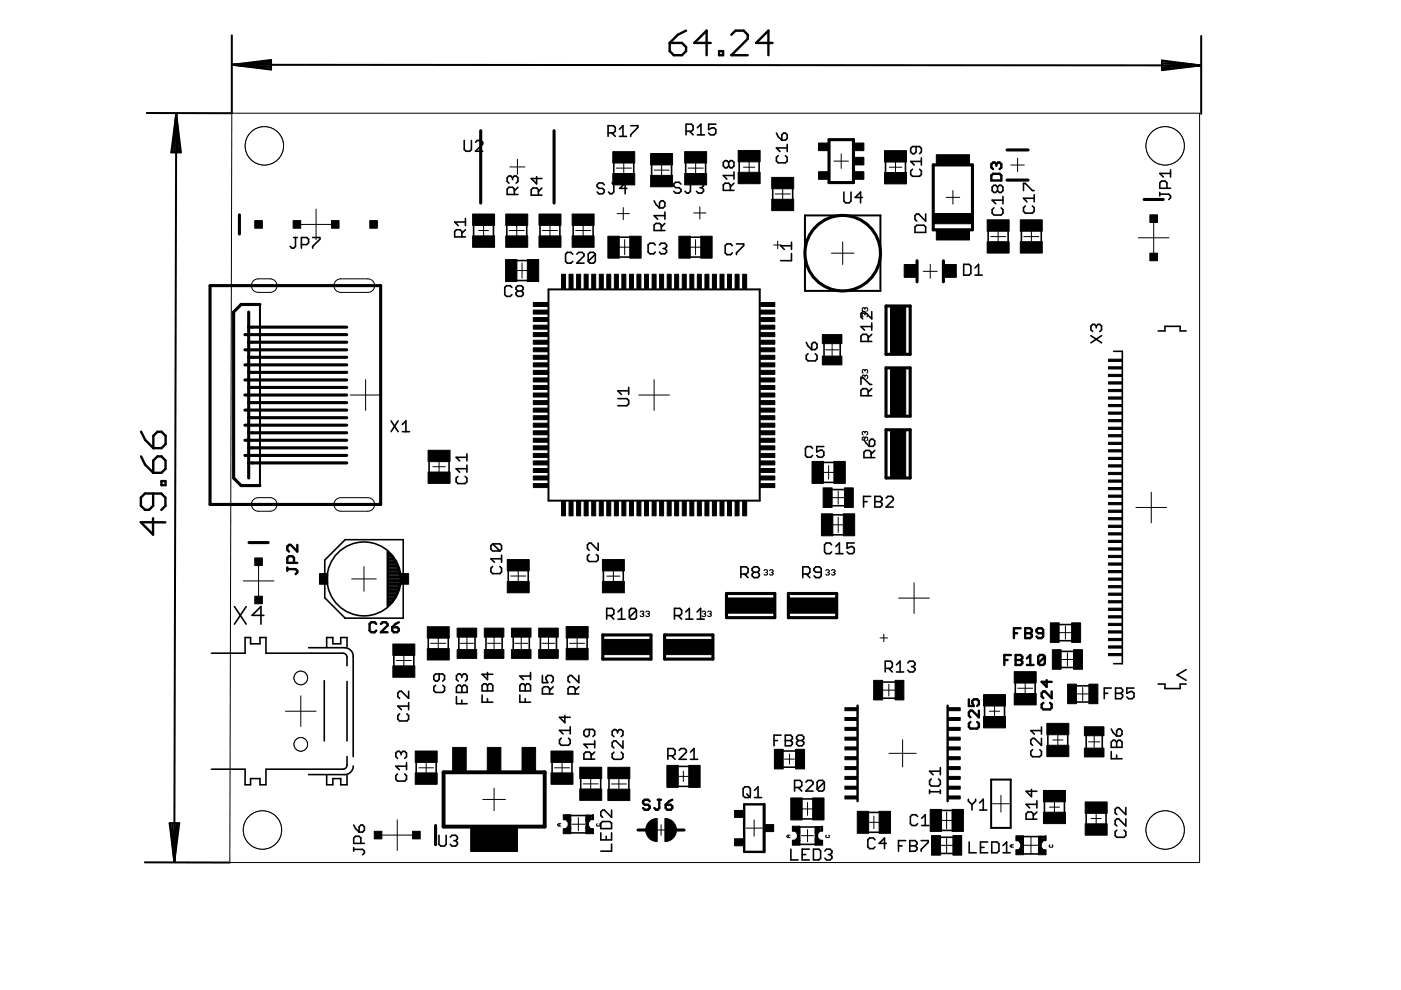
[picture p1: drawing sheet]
<svg xmlns="http://www.w3.org/2000/svg" width="297mm" height="210mm" viewBox="0 0 297 210" stroke-linecap="round" stroke-linejoin="round" font-family="sans-serif">
<g fill="none" stroke="#000" stroke-width=".66">
<path d="M101.9 27.7v15.4M117.5 27.7v15.4M175.8 29.6h5.2v9.1h-5.2zM197.9 35h8.3v13.7h-8.3zM213.5 31.8h4.5M213.5 38.2h4.5M50.8 45.6v4M194.4 55.3v4.5M200 55.3v4.5M242.6 42.3h4M44.5 60.6h36.2v46.4h-36.2zM51.9 77.4h21.6"/>
<path d="M51.9 74.2h21.6M51.9 71h21.6M52.7 66.2v35.1M52.7 79h20.8M52.7 75.8h20.8M52.7 72.6h20.8M52.7 69.4h20.8M55.1 64.6h-4l-1.6 1.6v35.1l1.6 1.7h4M187.9 64.9h5.1v10.2h-5.1zM187.9 78h5.1v10.2h-5.1zM51.9 96.6h21.6M51.9 93.3h21.6"/>
<path d="M51.9 90.1h21.6M51.9 87h21.6M51.9 83.8h21.6M51.9 80.6h21.6M52.7 98.1h20.8M52.7 95h20.8M52.7 91.8h20.8M52.7 88.6h20.8M52.7 85.4h20.8M52.7 82.1h20.8M187.9 91.1h5.1v10.2h-5.1zM52.8 115h4.1"/>
<path d="M127.8 134.6h10.2v5.1h-10.2zM140.9 134.6h10.3v5.1h-10.3zM154 125.8h10.3v5.2h-10.3zM167.2 125.8h10.2v5.2h-10.2zM92.4 175v4.1M135.3 176h1.6M143.4 176h1.6M162 170.5v10.1"/>
<circle cx="178.7" cy="53.7" r="8"/>
</g>
<g fill="none" stroke="#000" stroke-width=".42">
<path d="M49.1 7.5v16.5h-18M49.4 13.7l205.1 .2M49.4 13.7l8.1-1v2.1zM49.4 13.7l8.1 .5M49.4 13.7l8.1 .9M57.5 13.3l-8.1 .4M57.5 12.9l-8.1 .8M246.4 12.8l8.1 1.1-8.1 1zM246.4 13.4l8.1 .5M246.4 13l8.1 .9M254.5 13.9l-8.1 .4M254.5 13.9l-8.1 .8"/>
<path d="M254.7 7.6v16.5M37.4 24.2l-.4 158.4M37.4 24.2l1 8.1h-2.1zM37.4 24.2l-.5 8.1M37.4 24.2l.4 8.1M37.4 24.2l-.9 8.1M37.4 24.2l.8 8.1M170.7 45.7h16v16h-16zM55.1 64.6v38.4M116.3 61.4h44.8v44.8h-44.8zM36 174.5h2l-1 8.1zM36.1 174.5l.9 8.1"/>
<path d="M36.6 174.5l.4 8.1M37.4 174.5l-.4 8.1M37.8 174.5l-.8 8.1M210.1 165.3h4.2v10.2h-4.2zM30.7 182.8l18 .1"/>
</g>
<g fill="#000" stroke="#000" stroke-width=".21">
<path d="M129.9 32.2h4.7v2.4h-4.7zM129.9 36.8h4.7v2.4h-4.7zM137.9 32.6h4.7v2.4h-4.7zM137.9 37.2h4.7v2.4h-4.7zM145.2 32.2h4.6v2.4h-4.6zM145.2 36.8h4.6v2.4h-4.6zM156.5 36.5h4.7v2.4h-4.7zM156.5 31.9h4.7v2.4h-4.7zM163.6 37.6h4.7v2.4h-4.7zM173.5 30.3h2.1v1.6h-2.1zM173.5 36.4h2.1v1.6h-2.1zM181.1 36.4h2.1v1.6h-2.1z"/>
<path d="M181.1 33.4h2.1v1.6h-2.1zM181.1 30.3h2.1v1.6h-2.1zM187.5 31.9h4.7v2.5h-4.7zM187.5 36.6h4.7v2.4h-4.7zM198.5 32.8h7v2.1h-7zM54 46.8h1.6v1.6h-1.6zM62.1 46.8h1.7v1.6h-1.7zM70.3 46.8h1.6v1.6h-1.6zM78.4 46.8h1.6v1.6h-1.6zM100.2 45.4h4.7v2.4h-4.7zM100.2 50h4.7v2.4h-4.7zM107.2 55h2.4v4.7h-2.4z"/>
<path d="M107.2 45.4h4.7v2.4h-4.7zM107.2 50h4.7v2.4h-4.7zM111.8 55h2.4v4.7h-2.4zM114.3 45.4h4.6v2.4h-4.6zM114.3 50h4.6v2.4h-4.6zM119.1 58.1h.8v3.3h-.8zM120.6 58.1h.9v3.3h-.9zM121.3 45.4h4.7v2.4h-4.7zM121.3 50h4.7v2.4h-4.7zM122.3 58.1h.8v3.3h-.8zM123.8 58.1h.9v3.3h-.9zM125.5 58.1h.8v3.3h-.8z"/>
<path d="M127.1 58.1h.8v3.3h-.8zM128.7 58.1h.8v3.3h-.8zM128.9 50.1h2.4v4.6h-2.4zM130.3 58.1h.8v3.3h-.8zM131.8 58.1h.9v3.3h-.9zM133.5 58.1h.8v3.3h-.8zM133.5 50.1h2.4v4.6h-2.4zM135 58.1h.9v3.3h-.9zM136.7 58.1h.8v3.3h-.8zM138.3 58.1h.8v3.3h-.8zM139.8 58.1h.9v3.3h-.9zM141.5 58.1h.8v3.3h-.8z"/>
<path d="M143 58.1h.9v3.3h-.9zM143.9 50.1h2.4v4.6h-2.4zM144.7 58.1h.8v3.3h-.8zM146.3 58.1h.8v3.3h-.8zM147.8 58.1h.9v3.3h-.9zM148.6 50.1h2.4v4.6h-2.4zM149.5 58.1h.8v3.3h-.8zM151 58.1h.9v3.3h-.9zM152.7 58.1h.8v3.3h-.8zM154.2 58.1h.9v3.3h-.9zM155.9 58.1h.8v3.3h-.8zM157.5 58.1h.8v3.3h-.8z"/>
<path d="M163.6 42.2h4.7v2.5h-4.7zM191.7 56.1h2.4v2.7h-2.4zM198.1 45.3h7.9v2.1h-7.9zM198.5 48.8h7v2.1h-7zM200.3 56.1h2.5v2.7h-2.5zM209.3 51.2h4.7v2.5h-4.7zM209.3 46.6h4.7v2.4h-4.7zM216.3 51.2h4.7v2.5h-4.7zM216.3 46.6h4.7v2.4h-4.7zM243.8 45.6h1.6v1.6h-1.6zM243.8 53.7h1.6v1.6h-1.6zM113.1 64.1h3.2v.9h-3.2z"/>
<path d="M113.1 65.7h3.2v.9h-3.2zM113.1 67.3h3.2v.9h-3.2zM113.1 68.9h3.2v.9h-3.2zM113.1 70.5h3.2v.9h-3.2zM113.1 72.1h3.2v.9h-3.2zM113.1 73.7h3.2v.9h-3.2zM113.1 75.3h3.2v.9h-3.2zM113.1 76.9h3.2v.9h-3.2zM113.1 78.5h3.2v.9h-3.2zM161.1 78.5h3.2v.9h-3.2zM161.1 76.9h3.2v.9h-3.2zM161.1 75.3h3.2v.9h-3.2z"/>
<path d="M161.1 73.7h3.2v.9h-3.2zM161.1 72.1h3.2v.9h-3.2zM161.1 70.5h3.2v.9h-3.2zM161.1 68.9h3.2v.9h-3.2zM161.1 67.3h3.2v.9h-3.2zM161.1 65.7h3.2v.9h-3.2zM161.1 64.1h3.2v.9h-3.2zM174.3 71h4.2v1.9h-4.2zM174.3 75.5h4.2v1.9h-4.2zM188.8 78.2h3.2v9.9h-3.2zM188.8 65h3.2v10h-3.2zM235 79.4h2.8v.4h-2.8z"/>
<path d="M235 77.8h2.8v.4h-2.8zM235 76.2h2.8v.4h-2.8zM90.8 95.5h4.6v2.4h-4.6zM113.1 80.1h3.2v.9h-3.2zM113.1 81.7h3.2v.9h-3.2zM113.1 83.3h3.2v.9h-3.2zM113.1 84.9h3.2v.9h-3.2zM113.1 86.5h3.2v.9h-3.2zM113.1 88.1h3.2v.9h-3.2zM113.1 89.7h3.2v.9h-3.2zM113.1 91.3h3.2v.9h-3.2zM113.1 92.9h3.2v.9h-3.2z"/>
<path d="M113.1 94.5h3.2v.9h-3.2zM113.1 96.1h3.2v.9h-3.2zM113.1 97.7h3.2v.9h-3.2zM113.1 99.3h3.2v.9h-3.2zM161.1 99.3h3.2v.9h-3.2zM161.1 97.7h3.2v.9h-3.2zM161.1 96.1h3.2v.9h-3.2zM161.1 94.5h3.2v.9h-3.2zM161.1 92.9h3.2v.9h-3.2zM161.1 91.3h3.2v.9h-3.2zM161.1 89.7h3.2v.9h-3.2zM161.1 88.1h3.2v.9h-3.2z"/>
<path d="M161.1 86.5h3.2v.9h-3.2zM161.1 84.9h3.2v.9h-3.2zM161.1 83.3h3.2v.9h-3.2zM161.1 81.7h3.2v.9h-3.2zM161.1 80.1h3.2v.9h-3.2zM172.2 97.8h2.4v4.7h-2.4zM176.8 97.8h2.4v4.7h-2.4zM188.8 91.3h3.2v9.9h-3.2zM235 98.6h2.8v.4h-2.8zM235 97h2.8v.4h-2.8zM235 95.4h2.8v.4h-2.8zM235 93.8h2.8v.4h-2.8z"/>
<path d="M235 92.2h2.8v.4h-2.8zM235 90.6h2.8v.4h-2.8zM235 89h2.8v.4h-2.8zM235 87.4h2.8v.4h-2.8zM235 85.8h2.8v.4h-2.8zM235 84.2h2.8v.4h-2.8zM235 82.6h2.8v.4h-2.8zM235 81h2.8v.4h-2.8zM54 118.3h1.6v1.6h-1.6zM90.8 100.1h4.6v2.4h-4.6zM107.5 118.6h4.7v2.5h-4.7zM113.1 100.9h3.2v.9h-3.2z"/>
<path d="M113.1 102.5h3.2v.9h-3.2zM119.1 106.2h.8v3.2h-.8zM120.6 106.2h.9v3.2h-.9zM122.3 106.2h.8v3.2h-.8zM123.8 106.2h.9v3.2h-.9zM125.5 106.2h.8v3.2h-.8zM127.1 106.2h.8v3.2h-.8zM127.7 118.6h4.7v2.5h-4.7zM128.7 106.2h.8v3.2h-.8zM130.3 106.2h.8v3.2h-.8zM131.8 106.2h.9v3.2h-.9zM133.5 106.2h.8v3.2h-.8z"/>
<path d="M135 106.2h.9v3.2h-.9zM136.7 106.2h.8v3.2h-.8zM138.3 106.2h.8v3.2h-.8zM139.8 106.2h.9v3.2h-.9zM141.5 106.2h.8v3.2h-.8zM143 106.2h.9v3.2h-.9zM144.7 106.2h.8v3.2h-.8zM146.3 106.2h.8v3.2h-.8zM147.8 106.2h.9v3.2h-.9zM149.5 106.2h.8v3.2h-.8zM151 106.2h.9v3.2h-.9zM152.7 106.2h.8v3.2h-.8z"/>
<path d="M154.2 106.2h.9v3.2h-.9zM155.9 106.2h.8v3.2h-.8zM157.5 106.2h.8v3.2h-.8zM161.1 102.5h3.2v.9h-3.2zM161.1 100.9h3.2v.9h-3.2zM174.2 108.9h2.4v4.7h-2.4zM174.5 103.4h1.9v4.2h-1.9zM178.8 108.9h2.4v4.7h-2.4zM179 103.4h1.9v4.2h-1.9zM235 119.4h2.8v.4h-2.8zM235 117.8h2.8v.4h-2.8zM235 116.2h2.8v.4h-2.8z"/>
<path d="M235 114.6h2.8v.4h-2.8zM235 113h2.8v.4h-2.8zM235 111.4h2.8v.4h-2.8zM235 109.7h2.8v.5h-2.8zM235 108.2h2.8v.4h-2.8zM235 106.6h2.8v.4h-2.8zM235 105h2.8v.4h-2.8zM235 103.4h2.8v.4h-2.8zM235 101.8h2.8v.4h-2.8zM235 100.2h2.8v.4h-2.8zM54 126.4h1.6v1.6h-1.6zM67.7 121.6h1.8v2.3h-1.8z"/>
<path d="M83.3 136.5h4.6v2.5h-4.6zM84.9 121.6h1.7v2.3h-1.7zM90.6 132.9h4.6v2.4h-4.6zM90.6 137.5h4.6v2.4h-4.6zM96.9 133.2h4.2v1.9h-4.2zM96.9 137.7h4.2v1.9h-4.2zM102.7 133.2h4.1v1.9h-4.1zM102.7 137.7h4.1v1.9h-4.1zM107.5 123.3h4.7v2.4h-4.7zM108.4 133.2h4.2v1.9h-4.2zM108.4 137.7h4.2v1.9h-4.2zM114.2 133.2h4.2v1.9h-4.2z"/>
<path d="M114.2 137.7h4.2v1.9h-4.2zM120 137.5h4.7v2.4h-4.7zM120 132.8h4.7v2.5h-4.7zM127.7 123.3h4.7v2.4h-4.7zM128 135.6h9.9v3.2h-9.9zM141.1 135.6h9.9v3.2h-9.9zM154.2 126.8h9.9v3.2h-9.9zM167.3 126.8h9.9v3.2h-9.9zM222.7 132.1h1.9v4.1h-1.9zM223.1 137.8h1.9v4.1h-1.9zM227.2 132.1h1.9v4.1h-1.9zM227.6 137.8h1.9v4.1h-1.9z"/>
<path d="M235 138.6h2.8v.4h-2.8zM235 136.9h2.8v.5h-2.8zM235 135.4h2.8v.4h-2.8zM235 133.8h2.8v.4h-2.8zM235 132.2h2.8v.4h-2.8zM235 130.6h2.8v.4h-2.8zM235 128.9h2.8v.5h-2.8zM235 127.4h2.8v.4h-2.8zM235 125.8h2.8v.4h-2.8zM235 124.2h2.8v.4h-2.8zM235 122.6h2.8v.4h-2.8zM235 121h2.8v.4h-2.8z"/>
<path d="M83.3 141.2h4.6v2.4h-4.6zM88 159.2h4.7v2.4h-4.7zM96 158.5h2.8v4.9h-2.8zM103.3 158.5h2.9v4.9h-2.9zM110.7 158.5h2.9v4.9h-2.9zM116.8 159.2h4.7v2.4h-4.7zM164.2 158.9h1.9v4.1h-1.9zM168.7 158.9h1.9v4.1h-1.9zM179.1 150.1h2.7v.6h-2.7zM179.1 152.1h2.7v.7h-2.7zM179.1 154.2h2.7v.7h-2.7zM179.1 156.3h2.7v.6h-2.7z"/>
<path d="M179.1 158.4h2.7v.6h-2.7zM185.2 144.3h1.9v4.1h-1.9zM189.8 144.3h1.8v4.1h-1.8zM200.9 158.4h2.7v.6h-2.7zM200.9 156.3h2.7v.6h-2.7zM200.9 154.2h2.7v.7h-2.7zM200.9 152.1h2.7v.7h-2.7zM200.9 150.1h2.7v.6h-2.7zM208.5 147.3h4.7v2.4h-4.7zM208.5 151.9h4.7v2.4h-4.7zM215 142.4h4.7v2.4h-4.7zM215 147h4.7v2.5h-4.7z"/>
<path d="M222 153.4h4.6v2.4h-4.6zM222 158h4.6v2.4h-4.6zM226.4 145.1h1.8v4.1h-1.8zM229.9 154.1h4.2v1.9h-4.2zM229.9 158.6h4.2v1.9h-4.2zM230.9 145.1h1.9v4.1h-1.9zM79.4 176.3h1.6v1.6h-1.6zM87.5 176.3h1.6v1.6h-1.6zM88 163.9h4.7v2.4h-4.7zM99.8 175.6h9.9v4.9h-9.9zM116.8 163.9h4.7v2.4h-4.7zM119.4 175.7h1.6v1.1h-1.6z"/>
<path d="M119.4 172.7h1.6v1.1h-1.6zM120.2 175.3h.8v.5h-.8zM120.2 173.7h.8v.5h-.8zM120.5 174.1h.5v1.3h-.5zM122.9 167.3h4.7v2.4h-4.7zM122.9 162.7h4.7v2.4h-4.7zM124.2 175.7h1.6v1.1h-1.6zM124.2 173.7h.8v.5h-.8zM124.2 175.3h.8v.5h-.8zM124.2 172.8h.9v1h-.9zM124.2 174.1h.6v1.3h-.6zM125.6 172.7h.2v1.1h-.2z"/>
<path d="M128.9 167.3h4.6v2.4h-4.6zM128.9 162.7h4.6v2.4h-4.6zM141.4 162.3h2.4v4.6h-2.4zM146 162.3h2.4v4.6h-2.4zM155.7 177.8h1.9v1.5h-1.9zM155.7 171.8h1.9v1.5h-1.9zM162.2 174.8h1.8v1.5h-1.8zM167.7 169.2h2.4v4.6h-2.4zM168 178.1h1.6v1.1h-1.6zM168 175.2h1.6v1h-1.6zM168.8 177.8h.8v.4h-.8zM168.8 176.1h.8v.5h-.8z"/>
<path d="M169.1 176.6h.5v1.2h-.5zM172.3 169.2h2.4v4.6h-2.4zM172.8 178.1h1.6v1.1h-1.6zM172.8 176.1h.8v.5h-.8zM172.8 177.8h.8v.4h-.8zM172.8 175.3h.9v.9h-.9zM172.8 176.6h.6v1.2h-.6zM174.2 175.2h.2v1h-.2zM179.1 160.4h2.7v.7h-2.7zM179.1 162.5h2.7v.7h-2.7zM179.1 164.6h2.7v.6h-2.7zM179.1 166.7h2.7v.6h-2.7z"/>
<path d="M179.1 168.8h2.7v.6h-2.7zM181.8 172h2.4v4.7h-2.4zM186.4 172h2.4v4.7h-2.4zM197.2 171.6h2.4v4.7h-2.4zM197.5 177.2h1.9v4.1h-1.9zM200.9 168.8h2.7v.6h-2.7zM200.9 166.7h2.7v.6h-2.7zM200.9 164.6h2.7v.6h-2.7zM200.9 162.5h2.7v.7h-2.7zM200.9 160.4h2.7v.7h-2.7zM201.8 171.6h2.5v4.7h-2.5zM202 177.2h1.9v4.1h-1.9z"/>
<path d="M215.4 177.2h1.6v1.1h-1.6zM216.2 179.8h.8v.5h-.8zM216.2 178.2h.8v.4h-.8zM216.4 178.6h.6v1.3h-.6zM220.2 178.2h.8v.4h-.8zM220.2 179.8h.8v.5h-.8zM220.2 177.3h.8v1h-.8zM220.2 178.6h.5v1.3h-.5zM221.2 172.2h4.7v2.4h-4.7zM221.2 167.6h4.7v2.4h-4.7zM221.5 177.2h.3v1.1h-.3zM230.1 170h4.6v2.4h-4.6z"/>
<path d="M230.1 174.7h4.6v2.4h-4.6zM215.4 180.2h1.6v1h-1.6zM220.2 180.2h1.6v1h-1.6z"/>
</g>
<g fill="none" stroke="#000" stroke-width=".34">
<path d="M98.4 29.8v1.9l.4 .4h.8l.3-.4v-1.9M100.8 30.2l.4-.4h.8l.3 .4v.3l-1.5 1.6h1.5M108.7 37.7l-.4-.4h-.4l-.4 .4v.8l.4 .3M108.7 37.7l.4-.4h.3l.4 .4v.8l-.4 .3M108.7 37.7v.4M109.8 39.7l-.7 .8M113.8 37.5v1.5l-1.2-1.2h2.3M114.9 39.9l-.7 .7M128.1 39.2l-.4-.4h-.7l-.4 .4v.4l.4 .3h.7l.4 .4v.4l-.4 .4h-.7l-.4-.4M128.9 28.2h1.2l.4-.4v-.8l-.4-.4h-1.2v2.3M129.7 28.2l.8 .7M129.8 38.8h.7"/>
<path d="M130.1 34.5v2.4M130.1 38.8v1.9l-.3 .4h-.4l-.4-.4M131.3 27.4l.8-.8v2.3M131.3 28.9h1.5M132.9 39.9h-1.5l1.1-1.1v2.3M133.7 26.6h1.5v.4l-1.5 1.6v.3M134.4 34.4v2.5M138.2 34.9v2.4M142.4 34.8v2.5M144.4 39l-.4-.3h-.8l-.3 .3v.4l.3 .4h.8l.4 .4v.4l-.4 .3h-.8l-.3-.3M145.4 34.5v2.4M145.5 27.8h1.1l.4-.3v-.8l-.4-.4h-1.1v2.3"/>
<path d="M146 38.7h.8M146.2 27.8l.8 .8M146.4 38.7v1.9l-.4 .3h-.4l-.4-.3M147.7 39l.3-.3h.8l.4 .3v.4l-.4 .4M147.8 27.1l.8-.8v2.3M147.8 28.6h1.6M148.4 39.8h.4M148.8 39.8l.4 .4v.4l-.4 .3h-.8l-.3-.3M149.6 34.4v2.5M151.8 26.3h-1.6v1.2l.8-.4h.4l.4 .4v.7l-.4 .4h-.8l-.4-.4M154.5 34.4l-.4-.3h-.4l-.3 .3v.8l.3 .4h.4l.4-.4M154.5 34.4l.4-.3h.3l.4 .3v.8l-.4 .4h-.3l-.4-.4"/>
<path d="M154.5 34.4v.8M155.6 38.8l-.7 .8M155.6 37.2h-2.2l.7 .8M155.6 36.4v1.6M156.7 34.2v2.5M161 34.2v2.4M163.8 40v2.3M164.6 28.2l.4 .8 .8 .7M165 33l-.4 .4v.7l.4 .4h1.5l.4-.4v-.7l-.4-.4M165.8 28.6l.3-.4h.4l.4 .4v.8l-.4 .3h-.7zM166.9 30.6v1.5M166.9 31.4h-2.3l.8 .7"/>
<path d="M168.1 39.9v2.4M187.7 34.3v2.4M192 34.2v2.5M193.5 35.9l-.4 .4v.7l.4 .4h1.5l.3-.4v-.7l-.3-.4M194.2 31.1v1.1l-.4 .4h-.3l-.4-.4v-.7l.4-.4h1.5l.3 .4v.7l-.3 .4M195.3 33.5v1.5M195.3 34.2h-2.2l.7 .8M211.5 39.7l-.4-.4h-.4l-.3 .4v.7l.3 .4h.4l.4-.4M211.5 39.7l.4-.4h.4l.3 .4v.7l-.3 .4h-.4l-.4-.4M211.5 39.7v.7M247.4 39.9v-1.1l-.4-.4h-.7l-.4 .4v1.1h2.3M248.2 36v1.5"/>
<path d="M248.2 36.8h-2.3l.8 .7M62.3 50.4h.7M62.7 50.4v1.8l-.4 .4h-.4l-.4-.4M63.9 51.9h1.1l.4-.4v-.8l-.4-.3h-1.1v2.2M66.3 50.4h1.5v.3l-1.5 1.5v.4M97.9 50.2v-1.1l-.4-.4h-.7l-.4 .4v1.1h2.3M98.7 48.7l-.8 .8M98.7 47.1h-2.3l.8 .7M98.7 46.3v1.5M100.4 47.8v2.3M104.6 47.7v2.4M107.4 47.8v2.3"/>
<path d="M109.1 41.2v-1.1l-.4-.4h-.8l-.4 .4v1.1h2.3M109.5 55.2h2.4M109.5 59.5h2.4M111.7 47.7v2.4M114.2 41.4v-1.2l-.4-.3h-.8l-.4 .3v1.2h2.3M114.5 47.8v2.3M118.7 47.7v2.4M121.4 53.9l-.3-.4h-.8l-.4 .4v1.5l.4 .4h.8l.3-.4M121.5 47.8v2.3M122.3 53.9l.4-.4h.7l.4 .4v.4l-1.5 1.5h1.5M125.8 47.7v2.4M126.2 53.9l-.4-.4h-.7l-.4 .4v1.5"/>
<path d="M126.2 53.9v1.5l-.4 .4h-.7l-.4-.4M126.2 53.9l-1.5 1.5M131.2 54.5h2.4M131.2 50.3h2.4M138.7 42.6l.4 .7 .7 .8M138.9 51.9l-.3-.3h-.8l-.4 .3v1.5l.4 .4h.8l.3-.4M139.8 51.9l.4-.3h.7l.4 .3v.4l-.4 .4M140.2 48.9v-1.2l-.4-.3h-.7l-.4 .3v1.2h2.3M140.2 42.6h.4l.4 .3v.8l-.4 .4h-.8v-1.2zM140.6 52.7h.3M140.9 52.7l.4 .4v.3l-.4 .4h-.7l-.4-.4M141 47.4l-.8 .7"/>
<path d="M141 45.7h-2.3l.7 .8M141 45v1.5M146.3 54.5h2.4M146.3 50.3h2.3M154.9 40.4v-1.2l-.4-.4h-.8l-.3 .4v1.2h2.2M155.3 52.1l-.4-.4h-.8l-.3 .4v1.5l.3 .4h.8l.4-.4M156.1 51.7h1.6v.4l-1.6 1.5v.4M167.8 53.7v1.6h-2.3M167.8 51.4v1.5M167.8 52.1h-2.3l.8 .8M178.9 40.7v1.9l.4 .4h.7l.4-.4v-1.9M182.8 41.9h-1.5l1.2-1.2v2.3"/>
<path d="M194.4 47.8h1.5l.4 .3v1.2h-2.3v-1.2zM196.3 45.4v1.5l-1.5-1.5h-.4l-.4 .3v.8l.4 .4M204.3 56h1.2l.3 .4v1.6l-.3 .3h-1.2zM206.7 58.3h1.5M206.7 56.8l.8-.8v2.3M209.5 48.9v2.5M210.7 44.1l-.3 .3v.8l.3 .4h1.6l.3-.4v-.8l-.3-.3M212.6 41.7v1.5M212.6 42.4h-2.2l.7 .8M213.7 48.9v2.4M216.6 48.9v2.5M217 40.4v-1.5h.4l1.5 1.5h.4"/>
<path d="M217.4 43.7l-.4 .3v.8l.4 .4h1.5l.4-.4v-.8l-.4-.3M219.3 41.3v1.5M219.3 42h-2.3l.7 .8M220.8 48.9v2.4M245.9 41.2h1.9l.4 .4v.3l-.4 .4M245.9 40.8v.8M108.5 60.9l-.3-.3h-.8l-.4 .3v1.6l.4 .3h.8l.3-.3M109.8 61.7l-.4-.4v-.4l.4-.3h.8l.3 .3v.4l-.3 .4M109.8 61.7l-.4 .4v.4l.4 .3h.8l.3-.3v-.4l-.3-.4M109.8 61.7h.8M170.9 72.6l.4 .8 .8 .7M171.3 75l-.4 .4v.7l.4 .4h1.5l.4-.4v-.7l-.4-.4"/>
<path d="M172.5 72.6h.3l.4 .4v.7l-.4 .4h-.7v-1.1zM174.7 72.5v3.3M178.1 72.5v3.3M184.1 72.4v-1.1l-.4-.4h-.8l-.4 .4v1.1h2.3M184.8 66.1v1.5l-1.5-1.5h-.4l-.4 .4v.7l.4 .4M184.8 70.9l-.7 .7M184.8 69.2h-2.3l.8 .8M184.8 68.5v1.5M231.3 71.2l2.3 1.5M232.4 69.2l-.3-.4h-.4l-.4 .4v.7l.4 .4M232.4 69.2l.4-.4h.4l.4 .4v.7l-.4 .4M232.4 69.2v.3"/>
<path d="M233.6 71.2l-2.3 1.5M236.1 74.5h1.9v66.2h-1.9M245.6 70.2h1.4v-1h3.2v1h1.3M82.9 89.2l1.5 2.3M84.4 89.2l-1.5 2.3M85.3 90l.8-.8v2.3M85.3 91.5h1.5M91 97.8v2.4M95.2 97.7v2.5M99 96.2v1.5M99 98.6v1.5M99 97h-2.3l.8 .7"/>
<path d="M99 99.4h-2.3l.8 .7M131 84.5h1.9l.4 .4v.7l-.4 .4h-1.9M133.3 82.1v1.5M133.3 82.9h-2.3l.8 .7M172.3 95.1l-.4-.4h-.8l-.3 .4v1.5l.3 .3h.8l.4-.3M174.5 98h2.4M174.7 94.7h-1.5v1.1l.7-.4h.4l.4 .4v.8l-.4 .3h-.8l-.3-.3M182.5 81.5v-1.5h.4l1.5 1.5h.4M183.2 93.1l.4 .8 .7 .7M184.1 83.9v-1.1l-.4-.4h-.8l-.4 .4v1.1h2.3M184.3 93.5l.4-.4h.4l.4 .4v.8l-.4 .3h-.8zM184.7 97v-1.1l-.4-.4h-.7l-.4 .4v1.1h2.3"/>
<path d="M184.8 82.4l-.7 .8M185.5 95.5l-.8 .8M68.9 118.7l4.3-4.3h12.3v16.7h-12.3l-4.3-4.4zM82.1 116.8v11.9M82.3 117l1.1 1.4 1 2 .6 2.5-.6 2.3-.8 1.9-1.3 1.4zM82.3 119.8h1.8M82.3 119.5h1.7M82.3 119.3h1.5M82.3 119h1.4M82.3 118.7h1.2M82.3 118.4h1.1M82.3 118.1h.8"/>
<path d="M82.3 117.8h.6M82.3 117.5h.4M82.3 117.2h.2M97.1 101l-.4 .4v.8l.4 .3h1.5l.4-.3v-.8l-.4-.4M104.5 115.3l-.4 .4v.7l.4 .4h1.5M104.5 115.3h1.5l.3 .4v.7l-.3 .4M104.5 115.3l1.5 1.5M106.3 117.7v1.5M106.3 118.5h-2.2l.7 .7M124.9 117.6l-.4 .3v.8l.4 .4h1.5l.4-.4v-.8l-.4-.3M126.8 115.1v1.6l-1.5-1.6h-.4l-.4 .4v.8l.4 .4M174.5 102.3h2.4"/>
<path d="M176.1 107.2h3.2M176.1 103.8h3.2M176.3 115.5l-.3-.4h-.8l-.4 .4v1.5l.4 .4h.8l.3-.4M176.5 113.4h2.4M176.5 109.2h2.4M177.2 117.4h1.5M177.2 115.9l.8-.8v2.3M181.1 115.1h-1.5v1.2l.8-.4h.3l.4 .4v.7l-.4 .4h-.7l-.4-.4M183.1 106.4h.8M184.6 105.2h-1.5v2.3M185.5 105.2h1.1l.4 .4v.4l-.4 .4 .4 .3v.4l-.4 .4h-1.1zM185.5 106.4h1.1"/>
<path d="M187.9 105.6l.4-.4h.7l.4 .4v.4l-1.5 1.5h1.5M44.8 138.5h7.2v-3.3h1.1v1.3h2v-1.3h1.3v3.3h16.3l.5 .1 .3 .5 .1 2.1M49.7 128.6l2.5 3.7M52.2 128.6l-2.5 3.7M55.9 130.5h-2.5l1.9-1.9v3.7M65.4 137.3h7.7a1.84 1.84 0 0 1 1.8 1.9v21.2M69.3 137.2v-2h1.3v1.3h1.6v-1.3h1.4v2M82.3 128.4h.1M82.3 128.1h.4M82.3 127.8h.7M82.3 127.5h.9M82.3 127.2h1.2"/>
<path d="M82.3 126.9h1.4M82.3 126.6h1.5M82.3 126.3h1.6M82.3 126h1.7M82.3 125.7h1.8M82.3 125.4h2M82.3 125.1h2.1M82.3 124.8h2.2M82.3 124.5h2.3M82.3 124.2h2.3M82.3 124h2.4M82.3 123.7h2.5"/>
<path d="M82.3 123.4h2.6M82.3 123.1h2.7M82.3 122.8h2.7M82.3 122.5h2.6M82.3 122.2h2.5M82.3 121.9h2.5M82.3 121.6h2.4M82.3 121.3h2.3M82.3 121h2.2M82.3 120.7h2.2M82.3 120.4h2.1M82.3 120.1h2"/>
<path d="M83.5 138.9v2.4M87.7 138.8v2.5M90.8 135.3v2.3M95 135.2v2.4M97.3 134.7v3.3M100.7 134.7v3.3M103 134.7v3.3M104.5 120.1l-.4 .4v.7l.4 .4h1.5l.3-.4v-.7l-.3-.4M106.5 134.7v3.3M107.8 121v2.4M108.8 134.7v3.3M112 120.9v2.5"/>
<path d="M112.2 134.7v3.3M114.6 134.7v3.3M118 134.7v3.3M120.2 135.2v2.4M124.5 135.2v2.3M127.9 121v2.4M128.6 130.5h1.2l.4-.4v-.7l-.4-.4h-1.2v2.3M129.4 130.5l.8 .8M131 129.8l.8-.8v2.3M131 131.3h1.5M132.1 120.9v2.5M134.9 129.4l-.3-.4h-.8l-.4 .4v1.5"/>
<path d="M134.9 129.4v1.5l-.3 .4h-.8l-.4-.4M134.9 129.4l-1.5 1.5M143 130.5h1.1l.4-.4v-.7l-.4-.4h-1.1v2.3M143.8 130.5l.7 .8M145.4 131.3h1.5M145.4 129.8l.8-.8v2.3M147.8 131.3h1.5M147.8 129.8l.7-.8v2.3M157.1 121.7h1.1l.4-.4v-.7l-.4-.4h-1.1v2.3M157.8 121.7l.8 .8M159.9 121.3l-.4-.4v-.3l.4-.4h.7l.4 .4v.3l-.4 .4M159.9 121.3l-.4 .4v.4l.4 .4h.7l.4-.4v-.4l-.4-.4"/>
<path d="M159.9 121.3h.7M170.2 121.7h1.1l.4-.4v-.7l-.4-.4h-1.1v2.3M171 121.7l.7 .8M174.1 121.3h-1.1l-.4-.4v-.3l.4-.4h.7l.4 .4v1.5l-.4 .4h-.7l-.4-.4M224.3 132.4h3.2M224.3 135.8h3.2M224.7 138.1h3.2M68.7 144.3v12.8M73.6 144.5v12.6M84.7 151.3l-.4 .4v.8l.4 .4h1.6l.3-.4v-.8l-.3-.4M85 159.7l-.3-.4h-.4l-.4 .4v.7l.4 .4M85 159.7l.4-.4h.4l.4 .4v.7l-.4 .4"/>
<path d="M85 159.7v.3M86.6 146.6v1.5l-1.5-1.5h-.4l-.4 .3v.8l.4 .4M86.6 148.9v1.6M86.6 149.7h-2.3l.8 .8M92.4 145.3l-.4 .4v.7l.4 .4h1.5l.4-.4v-.7l-.4-.4M93.1 142.9v1.1l-.4 .4h-.3l-.4-.4v-.7l.4-.4h1.5l.4 .4v.7l-.4 .4M96.8 147.7v1.5h2.2M96.8 145.7l.4-.4h.3l.4 .4 .4-.4h.4l.3 .4v1.1h-2.2zM97.9 143.3v.4M97.9 145.7v1.1M97.9 148.4v.8M97.9 143.3l-.4-.4h-.3l-.4 .4v.7l.4 .4"/>
<path d="M97.9 143.3l.4-.4h.4l.3 .4v.7l-.3 .4M102.2 147.4v1.5h2.3M102.2 145.4l.4-.4h.4l.4 .4 .3-.4h.4l.4 .4v1.1h-2.3zM103.4 142.6v1.5l-1.2-1.1h2.3M103.4 145.4v1.1M103.4 148.1v.8M110.2 147.4v1.5h2.3M110.2 145.4l.4-.4h.4l.4 .4 .3-.4h.4l.4 .4v1.1h-2.3zM111.4 145.4v1.1M111.4 148.1v.8M112.5 142.6v1.5M112.5 143.3h-2.3l.8 .8"/>
<path d="M115 143.2v1.5h1.1l-.3-.7v-.4l.3-.4h.8l.4 .4v.8l-.4 .3M116.5 147.1v-1.1l-.4-.4h-.7l-.4 .4v1.1h2.3M117.3 145.6l-.8 .8M119 156.5l-.4 .4v.7l.4 .4h1.5l.4-.4v-.7l-.4-.4M119.8 151.7v1.5l-1.2-1.1h2.3M120.9 154.1v1.5M120.9 154.9h-2.3l.8 .7M122 147.1v-1.1l-.4-.4h-.8l-.4 .4v1.1h2.3M122.7 143.2v1.5l-1.5-1.5h-.4l-.4 .4v.8l.4 .3M122.7 145.6l-.7 .8M124.9 154.6v1.2l-.3 .4h-.4l-.4-.4v-.8l.4-.4h1.5l.4 .4v.8l-.4 .4M126.1 159.4l-.8 .8"/>
<path d="M126.1 157.8h-2.3l.8 .8M126.1 157.1v1.5M130.2 159.5l-.4 .4v.7l.4 .4h1.5l.4-.4v-.7l-.4-.4M130.9 155.1l.4-.4h.4l.4 .4v.7l-.4 .4M130.9 155.1l-.3-.4h-.4l-.4 .4v.7l.4 .4M130.9 155.1v.3M132.1 157.1v1.5l-1.5-1.5h-.4l-.4 .4v.7l.4 .4M144 159.1l.4-.4h.7l.4 .4v.4l-1.5 1.5h1.5M146.4 159.5l.8-.8v2.3M164.1 157h.7M165.6 155.9h-1.5v2.2M165.8 159.2h3.2"/>
<path d="M166.5 155.9h1.1l.4 .4v.3l-.4 .4 .4 .4v.4l-.4 .3h-1.1zM166.5 157h1.1M169.3 157l-.4-.4v-.3l.4-.4h.7l.4 .4v.3l-.4 .4M169.3 157h.7M169.3 157l-.4 .4v.4l.4 .3h.7l.4-.3v-.4l-.4-.4M186.8 148h3.3M186.8 144.6h3.3M187.7 141.7h1.1l.4-.4v-.7l-.4-.4h-1.1v2.3M188.4 141.7l.8 .8M190.1 140.9l.7-.7v2.3M190.1 142.5h1.5M192.5 140.6l.3-.4h.8l.4 .4v.3l-.4 .4"/>
<path d="M193.2 141.3h.4M193.6 141.3l.4 .4v.4l-.4 .4h-.8l-.3-.4M208.7 149.6v2.4M213 149.6v2.4M215.3 144.8v2.3M218.9 158.9l-.4 .4v.8l.4 .3h1.6l.3-.3v-.8l-.3-.4M219.5 144.7v2.4M220.8 154.9h-2.3l.8 .8M220.8 156.5v1.6l-1.5-1.6h-.4l-.4 .4v.8l.4 .4M220.8 154.1v1.6M222.2 155.7v2.4M224.7 141.5h3.2"/>
<path d="M226.4 155.7v2.4M227.9 145.4h3.3M227.9 148.8h3.3M230.3 155.7v3.2M233.7 155.7v3.2M234.1 147h.8M235.6 159.3v1.6h2.3M235.6 154.6l.4 .7 .7 .8M235.6 145.9h-1.5v2.2M236 157h.4l.3 .3 .4-.3h.4l.4 .3v1.2h-2.3v-1.2zM236.5 145.9h1.2l.3 .3v.4l-.3 .4 .3 .4v.4l-.3 .3h-1.2zM236.5 147h1.2"/>
<path d="M236.7 154.9l.4-.3h.4l.4 .3v.8l-.4 .4h-.8zM236.7 157.3v1.2M240.4 145.9h-1.5v1.1l.8-.4h.4l.3 .4v.8l-.3 .3h-.8l-.4-.3M245.6 145h1.4v1h3.2v-1h1.3M251.5 142l-1.9 1.1 1.9 1.1M69.3 164.4v2h1.3v-1.3h1.6v1.3h1.4v-2M73.6 160.4l-.1 2.1-.2 .3-.6 .3h-16.3v3.3h-1.3v-1.3h-2v1.3h-1.1v-3.3h-7.2M74.9 162.4a1.81 1.81 0 0 1-1.8 1.8h-7.7M75 179.7v.8M75 174.9l.4 .8 .7 .7M76.1 175.3l.4-.4h.4l.4 .4v.7l-.4 .4h-.8zM76.5 178.8v-1.1l-.4-.4h-.7l-.4 .4v1.1h2.3"/>
<path d="M84.3 164.1l-.4 .4v.7l.4 .4h1.5l.4-.4v-.7l-.4-.4M86.2 161.7v1.5M86.2 162.5h-2.3l.8 .7M88.2 161.6v2.4M92.5 161.6v2.3M93.1 177.1v1.9l.4 .4h.7l.4-.4v-1.9M95.5 177.5l.3-.4h.8l.4 .4v.4l-.4 .3M96.2 178.2h.4M96.6 178.2l.4 .4v.4l-.4 .4h-.8l-.3-.4M117.1 161.6v2.4M119.7 173.6a1.14 1.14 0 0 1 .9 1.2 1.14 1.14 0 0 1-.9 1.1M120.9 176.6h3.4"/>
<path d="M121 172.9h4.6M121.3 161.6v2.3M123.1 165v2.4M125.3 161v-1.2l-.4-.4h-.7l-.4 .4v1.2h2.3M125.6 173.6a1.14 1.14 0 0 0-1 1.2 1.14 1.14 0 0 0 1 1.1M127.4 165v2.3M127.4 174.5l.4-.3h1.5l.4 .3v1.2h-2.3zM127.4 176.6v1.5h2.3v-1.5M128.5 177.3v.8M129.1 165v2.4M129.7 171.8v1.5l-1.6-1.5h-.3l-.4 .3v.8l.4 .4M129.7 179v1.5h-2.3"/>
<path d="M133.3 165v2.4M141.6 160.2h1.1l.4-.3v-.8l-.4-.4h-1.1v2.3M142.4 160.2l.7 .8M143.7 162.5h2.4M143.8 166.7h2.3M146.4 161h1.5M157.9 166.8h.8l.4 .4v1.5l-.4 .4h-.8l-.3-.4v-1.5zM158.3 168.3l.8 .8M160 169.1h1.5M160 167.6l.7-.8v2.3M165.8 162.7h3.2M168.3 176.1a1.14 1.14 0 0 1 .9 1.1 1.14 1.14 0 0 1-.9 1.1"/>
<path d="M168.5 167h1.1l.4-.4v-.8l-.4-.3h-1.1v2.2M169.2 167l.8 .7M169.5 179h3.4M169.6 175.3h4.6M170 173.6h2.4M170 169.4h2.4M170.9 165.8l.3-.3h.8l.4 .3v.4l-1.5 1.5h1.5M174.2 176.1a1.14 1.14 0 0 0-1 1.1 1.14 1.14 0 0 0 1 1.1M174.8 165.8l-.4-.3h-.8l-.4 .3v1.5M174.8 165.8v1.5l-.4 .4h-.8l-.4-.4M174.8 165.8l-1.6 1.5M184 172.3h2.5"/>
<path d="M184.1 176.5h2.4M185.5 178.1l-.4-.4h-.7l-.4 .4v1.5l.4 .3h.7l.4-.3M187.9 178.8h-1.5l1.1-1.1v2.2M190.5 179.3h.8M192 178.2h-1.5v2.3M192.9 179.3h1.1M192.9 178.2h1.1l.4 .4v.4l-.4 .3 .4 .4v.4l-.4 .4h-1.1zM194.5 173.1l-.3-.4h-.8l-.4 .4v1.5l.4 .4h.8l.3-.4M195.3 178.2h1.5v.4l-1.5 1.5v.4M195.4 175h1.5M195.4 173.5l.8-.8v2.3M197.1 167.9h2.3"/>
<path d="M197.1 167.5v.8M197.5 165.1l-.4 .4v.8l.4 .4h1.5l.4-.4v-.8l-.4-.4M199.1 177.5h3.2M199.4 162.8v1.5M199.4 167.5v.8M199.4 163.5h-2.3l.7 .8M199.5 171.8h2.4M199.6 176.1h2.3M205.3 169.5v.3l.8 .8M205.5 178.5v2.3h1.5M206.1 170.6v1.1M206.8 169.5v.3l-.7 .8"/>
<path d="M207.7 170.2l.8-.7v2.2M207.7 171.7h1.5M207.9 179.7h.7M209.4 178.5h-1.5v2.3h1.5M210.3 178.5h1.1l.4 .4v1.5l-.4 .4h-1.1zM212.7 179.3l.7-.8v2.3M215.6 178.1a1.14 1.14 0 0 1 1 1.1 1.14 1.14 0 0 1-1 1.1M217 177.4h4.6M218.7 167.4v1.5l-1.1-1.1h2.2M219.1 173.7v-1.1l-.4-.4h-.8l-.3 .4v1.1h2.2M219.8 172.2l-.7 .7M219.8 170.5h-2.2l.7 .8"/>
<path d="M219.8 169.8v1.5M221.4 169.9v2.5M221.6 178.1a1.14 1.14 0 0 0-1 1.1 1.14 1.14 0 0 0 1 1.1M225.7 169.9v2.4M230.3 172.4v2.4M234.5 172.3v2.5M236.7 160.1v.8M236.8 176l-.4 .4v.7l.4 .4h1.5l.4-.4v-.7l-.4-.4M238.7 171.2v1.5l-1.5-1.5h-.4l-.4 .4v.7l.4 .4M238.7 173.6v1.5l-1.5-1.5h-.4l-.4 .4v.8l.4 .3M75 180.1h1.9l.4 .4v.3l-.4 .4M167.7 180v2.3h1.5"/>
<path d="M170.1 181.2h.7M171.6 180h-1.5v2.3h1.5M172.5 180h1.1l.4 .4v1.5l-.4 .4h-1.1zM174.9 180.4l.3-.4h.8l.4 .4v.4l-.4 .4M175.6 181.2h.4M176 181.2l.4 .4v.3l-.4 .4h-.8l-.3-.4M199.1 181h3.2M212.7 180.8h1.5M216.9 181.1h3.4"/>
<circle cx="77.2" cy="122.7" r="7.8"/>
</g>
<path d="M94 163.7h21.5v11.6h-21.5z" fill="none" stroke="#000" stroke-width=".83"/>
<g fill="none" stroke="#000" stroke-width=".51">
<path d="M142 9.1h2.6l.9 .9v.8l-.9 .9h-1.7l-.9-.9zM145.5 6.5l-1.8 .9-1.7 1.7M150.7 9.1h-3.5l2.6-2.6v5.2M152.5 10.8h.8v.9h-.8zM155.1 7.4l.8-.9h1.8l.8 .9v.8l-3.4 3.5h3.4M163.8 9.1h-3.5l2.6-2.6v5.2M210.2 37.2l.3-.3h1.4l.4 .3v1.1h-2.1zM211.2 34.8l.4-.3h.3l.4 .3v.7l-.4 .4M211.2 34.8l-.3-.3h-.4l-.3 .3v.7l.3 .4M211.2 34.8v.4M29.9 96.8l.9 1.7 1.7 1.7M29.9 91.5l.9 1.8 1.7 1.7"/>
<path d="M32.5 97.6l.9-.8h.8l.9 .9v1.7l-.9 .8h-1.7zM32.5 92.4l.9-.9h.8l.9 .9v1.7l-.9 .9h-1.7zM32.4 109.9v3.4l-2.6-2.6h5.3M32.5 104.6v2.6l-.9 .9h-.9l-.8-.9v-1.7l.8-.9h3.5l.9 .9v1.8l-.9 .8M34.2 102h.9v.9h-.9zM62.3 119.3v-1l-.3-.4h-.7l-.4 .4v1h2.1M63 115.5v1.4l-1.4-1.4h-.3l-.4 .4v.7l.4 .3M60.9 120.7h1.8l.3 .3v.4l-.3 .3M60.9 120.3v.7M79.8 132.3l-.4-.4h-.7l-.3 .4v1.4l.3 .3h.7l.4-.3M80.8 132.3l.3-.4h.7l.4 .4v.3l-1.4 1.4h1.4M83.2 133h1l.4 .3v.4l-.4 .3h-.7l-.3-.3z"/>
<path d="M84.6 131.9l-.7 .4-.7 .7M212.9 139.9h.7M214.4 138.9h-1.5v2.1M215 134.3h.7M215.3 138.9h1.1l.3 .3v.4l-.3 .3 .3 .4v.4l-.3 .3h-1.1zM215.3 139.9h1.1M216.4 133.2h-1.4v2.1M217.4 133.2h1l.4 .3v.4l-.4 .4 .4 .3v.4l-.4 .3h-1zM217.4 134.3h1M217.7 139.6l.7-.7v2.1M221.2 134.3h-1.1l-.3-.4v-.4l.3-.3h.7l.4 .3v1.5l-.4 .3h-.7l-.3-.3M221.5 139.2l-.3-.3h-.7l-.4 .3v1.5"/>
<path d="M221.5 139.2v1.5l-.3 .3h-.7l-.4-.3M221.5 139.2l-1.4 1.5M181.8 149.6v20.3M200.9 149.6v20.3M205.4 148.3v1.4h1.1l-.4-.7v-.4l.4-.3h.7l.3 .3v.7l-.3 .4M205.8 153.1l-.4 .3v.7l.4 .4h1.4l.3-.4v-.7l-.3-.3M207.5 150.7v1.4l-1.4-1.4h-.3l-.4 .3v.7l.4 .4M217.7 141h1.4M221.2 149l-.3 .4v.7l.3 .3h1.4l.4-.3v-.7l-.4-.4M221.9 144.2v1.4l-1-1h2.1M223 146.6v1.4l-1.4-1.4h-.4l-.3 .4v.7l.3 .3M137.8 169.9l-.4-.3h-.7l-.4 .3v.4l.4 .3h.7l.4 .4v.3l-.4 .4h-.7l-.4-.4"/>
<path d="M139.4 169.6h.7M139.8 169.6v1.7l-.4 .4h-.3l-.4-.4M141.1 170.6h1.1l.3 .4v.3l-.3 .4h-.7l-.4-.4zM142.5 169.6l-.7 .3-.7 .7M162 170.5h-4.2v10.1h4.2"/>
</g>
<g fill="#000" stroke="#000" stroke-width=".21">
<path d="M125.1 172.9a.45 .45 0 0 1 .6 .2 .45 .45 0 0 1-.3 .6 .45 .45 0 0 1-.5-.4h.2a.21 .21 0 0 1 .3-.2 .21 .21 0 0 1 .1 .4 .21 .21 0 0 1-.3-.1l-.3-.1z" fill-rule="evenodd"/>
<path d="M137.6 174.2l.7-.4 1-.3v4.9a2.44 2.44 0 0 1-2.2-1.5 2.44 2.44 0 0 1 .5-2.7z" fill-rule="evenodd"/>
<path d="M141 173.5a2.43 2.43 0 0 1 2.4 2.5 2.43 2.43 0 0 1-2.4 2.4z" fill-rule="evenodd"/>
<path d="M173.5 175.5a.45 .45 0 0 1 .8-.1 .45 .45 0 0 1-.2 .7 .45 .45 0 0 1-.6-.4h.2a.21 .21 0 0 1 .3-.2 .21 .21 0 0 1 .1 .3 .21 .21 0 0 1-.3 .1l-.3-.2z" fill-rule="evenodd"/>
<path d="M220.9 177.6a.45 .45 0 0 1 .7-.2 .45 .45 0 0 1-.1 .8 .45 .45 0 0 1-.6-.4h.2a.21 .21 0 0 1 .3-.2 .21 .21 0 0 1 .1 .3 .21 .21 0 0 1-.4 0l-.2-.1z" fill-rule="evenodd"/>
</g>
<g fill="none" stroke="#000" stroke-width=".21">
<path d="M49.1 24h205.2v158.9h-205.6zM55.2 30.9h1.7M56 30.1v1.6M108.1 35.4h3.2M109.7 33.8v3.2M130.7 35.6h3.2M132.2 34.1v3.2M138.7 36.1h3.2M140.3 34.5v3.2M145.9 35.6h3.2M147.5 34.1v3.2M157.6 35.5h2.4"/>
<path d="M158.8 34.2v2.4M165.9 39.5v3.2M176.8 34.2h3.1M178.4 32.6v3.1M188.6 35.5h2.6M189.9 34.1v2.7M214.3 35h2.9M215.8 33.5v2.9M246.2 30.9h1.7M247 30.1v1.6M53.8 59.4l.9-.3h2.6a1.44 1.44 0 0 1 1.4 1.5 1.44 1.44 0 0 1-1.4 1.4h-2.6a1.43 1.43 0 0 1-1.3-1 1.43 1.43 0 0 1 .4-1.6zM63.8 47.6h6.5"/>
<path d="M67 44.3v6.5M71.3 59.4l.9-.3h5.8a1.44 1.44 0 0 1 1.4 1.5 1.44 1.44 0 0 1-1.4 1.4h-5.8a1.44 1.44 0 0 1-1.3-1 1.44 1.44 0 0 1 .4-1.6zM101.5 48.9h2.1M102.5 47.8v2.1M108 48.9h3.2M109.1 57.4h3.2M109.6 47.3v3.2M110.7 55.8v3.2M115 48.9h3.2M116.6 47.3v3.2M122 48.9h3.2M123.6 47.3v3.2"/>
<path d="M130.8 52.4h3.2M130.8 45.3h2.6M132.1 44v2.6M132.4 50.8v3.2M145.9 52.4h3.2M147.1 45.1h2.6M147.5 50.8v3.2M148.4 43.9v2.5M164.1 51.9h1.6M164.3 41.1h3.3M164.9 51.1v1.6M176.3 53.7h4.8"/>
<path d="M178.7 51.3v4.8M195.7 57.5h3M197.2 56v3M200.6 41.8h2.9M202 40.4v2.9M210 50.2h3.2M211.6 48.6v3.2M217.1 50.2h3.2M218.7 48.6v3.2M241.3 50.4h6.5M244.6 47.2v6.5M175 74.2h2.8"/>
<path d="M176.4 72.8v2.7M183.4 65.4l-.2-.2-.4 .2v.4l.2 .2M183.4 66.6l-.2-.2-.4 .2v.4l.2 .2M183.4 78.5l-.2-.1-.4 .1v.4l.2 .2M183.4 79.7l-.2-.2-.4 .2v.4l.2 .2M183.4 65.4v.2M183.4 66.6v.2M183.4 78.5v.2M183.4 79.7v.2M183.4 65.4l.2-.2 .4 .2v.4l-.2 .2M183.4 66.6l.2-.2 .4 .2v.4l-.2 .2M183.4 78.5l.2-.1 .4 .1v.4l-.2 .2"/>
<path d="M183.4 79.7l.2-.2 .4 .2v.4l-.2 .2M189.1 70h2.6M190.4 68.7v2.6M74.3 83.8h6.5M77.5 80.5v6.5M91.8 99h2.6M93.1 97.6v2.7M135.4 83.8h6.5M138.7 80.5v6.5M175.7 98.7v2.9M183.4 92.9l-.2-.2-.4 .2v.3l.2 .2M183.4 91.7l-.2-.2-.4 .2v.3l.2 .2"/>
<path d="M183.4 92.9l.2-.2 .4 .2v.3l-.2 .2M183.4 91.7v.1M183.4 92.9v.1M183.4 91.7l.2-.2 .4 .2v.3l-.2 .2M189.1 96.2h2.6M189.1 83.1h2.6M190.4 81.8v2.6M190.4 94.9v2.7M53.6 106l.8-.4 2.9-.1a1.44 1.44 0 0 1 1.4 1.5 1.44 1.44 0 0 1-1.4 1.4h-2.6a1.45 1.45 0 0 1-1.3-.8 1.45 1.45 0 0 1 .2-1.6zM54.8 119.9v6.5M71.1 106l.5-.3 .6-.2h5.8a1.44 1.44 0 0 1 1.4 1.5 1.44 1.44 0 0 1-1.4 1.4h-5.8a1.45 1.45 0 0 1-1.2-.8 1.45 1.45 0 0 1 .1-1.6zM174.2 100.2h2.9"/>
<path d="M176.1 111.3h3.2M176.3 105.5h2.8M177.7 104.1v2.8M177.7 109.7v3.2M240.8 107.6h6.5M244.1 104.4v6.4M51.6 123.2h6.5M74.6 122.7h5.2M77.2 120.1v5.2M85.6 138.5v3.1M91.3 136.4h3.2M92.9 134.8v3.2"/>
<path d="M97.6 136.4h2.8M99 135v2.8M103.4 136.4h2.8M104.8 135v2.8M108.3 122.1h3.2M109.1 136.4h2.8M109.9 120.5v3.2M110.5 135v2.8M114.9 136.4h2.8M116.3 135v2.8M120.8 136.4h3.2M122.4 134.8v3.2"/>
<path d="M128.7 122.2h2.7M130 120.8v2.7M131.6 137.2h2.6M132.9 135.9v2.6M135.7 129.8l.2-.2h.4l.2 .2-.2 .4M136.1 130.2h.2M136.3 130.2l.2 .1-.2 .4h-.4l-.2-.2M136.9 129.8l.2-.2h.4l.2 .2-.2 .4M137.3 130.2h.2M137.5 130.2l.2 .1-.2 .4h-.4l-.2-.2M144.7 137.2h2.6M146 135.9v2.6"/>
<path d="M148.8 129.8l.2-.2h.4l.2 .2-.2 .4M149.2 130.2h.2M149.4 130.2l.2 .1-.2 .4h-.4l-.2-.2M150 129.8l.2-.2h.4l.2 .2-.2 .4M150.4 130.2h.2M150.6 130.2l.2 .1-.2 .4h-.4l-.2-.2M157.8 128.4h2.7M159.2 127.1v2.6M162 121l.2-.2h.3l.2 .2-.2 .4M162.3 121.4h.2M162.5 121.4l.2 .2-.2 .3h-.3l-.2-.2M163.2 121l.1-.2h.4l.2 .2-.2 .4"/>
<path d="M163.5 121.4h.2M163.7 121.4l.2 .2-.2 .3h-.4l-.1-.2M171 128.4h2.6M172.3 127.1v2.6M175.1 121l.2-.2h.3l.2 .2-.2 .4M175.5 121.4h.1M175.6 121.4l.2 .2-.2 .3h-.3l-.2-.2M176.3 121l.2-.2h.3l.2 .2-.2 .4M176.7 121.4h.1M176.8 121.4l.2 .2-.2 .3h-.3l-.2-.2M186.6 135.3h1.6M187.4 134.5v1.6"/>
<path d="M190.5 126.8h6.5M193.8 123.6v6.5M224.5 134.1h2.8M224.9 139.8h2.8M225.9 132.7v2.8M226.3 138.4v2.8M60.5 150.8h6.5M63.8 147.5v6.5M84 140h3.2M167.4 159.9v2.1M187.2 146.3h2.5M188.4 145.1v2.5"/>
<path d="M188.5 159.7h5.7M191.4 156.8v5.8M209.8 150.8h2.2M210.9 149.7v2.2M215.8 145.9h3.1M217.4 144.3v3.2M223.2 156.9h2.1M224.3 155.8v2.1M228.2 147.1h2.7M229.6 145.8v2.7M230.8 157.3h2.4M232 156.1v2.4"/>
<path d="M54.8 176h1.7M55.6 175.2v1.6M81 177.1h6.5M84.2 173.8v6.5M88.8 162.8h3.1M90.4 161.2v3.1M102.4 169.5h4.8M104.8 167.1v4.8M117.6 162.8h3.2M118.6 174.6v.5M118.9 174.6h-.5l-.2 .3 .2 .2h.5M119.2 161.2v3.2"/>
<path d="M121.2 174.8h2.8M122.6 173.4v2.7M123.6 166.2h3.2M125.2 164.6v3.2M126.6 174.6l-.1 .2 .1 .3 .6-.1-.1-.4M129.6 166.2h3.2M131.2 164.6v3.2M139 176h2.3M140.2 174.9v2.2M143.8 164.6h2.2M144.9 163.5v2.2M158.2 175.6h3.4"/>
<path d="M159.9 173.8v3.5M166.3 161h2.1M167.1 177.1v.5M167.5 177.1h-.5l-.2 .2 .2 .3h.5M169.8 171.5h2.8M169.9 177.2h2.6M171.2 170.1v2.8M171.2 175.9v2.6M175.2 177.1l-.1 .1 .1 .4 .6-.1-.1-.4M183.9 174.3h2.7M185.3 173v2.7M198.9 179.2h3.6"/>
<path d="M199 173.9h3.5M200.7 172.2v3.5M200.7 177.4v3.6M210.4 170.4h3.6M212.2 168.6v3.6M214.5 179.1v.5M214.9 179.1h-.5l-.3 .3 .3 .2h.5M216.8 179.2h3.6M218.6 177.4v3.6M222.5 171.1h2.1M222.6 179.1l-.1 .1 .1 .4 .6-.1-.1-.4M223.6 170.1v2.1"/>
<path d="M231.4 173.5h2.1M232.4 172.5v2.1M246.2 176h1.7M247 175.2v1.6"/>
<circle cx="247" cy="176" r="4.1"/>
</g>
<circle cx="247" cy="176" r="4.1" fill="#fff" stroke="#000" stroke-width=".21"/>
<circle cx="247" cy="30.9" r="4.1" fill="none" stroke="#000" stroke-width=".21"/>
<circle cx="247" cy="30.9" r="4.1" fill="#fff" stroke="#000" stroke-width=".21"/>
<circle cx="56" cy="30.9" r="4.1" fill="none" stroke="#000" stroke-width=".21"/>
<circle cx="56" cy="30.9" r="4.1" fill="#fff" stroke="#000" stroke-width=".21"/>
<circle cx="63.8" cy="143.7" r="1.44" fill="none" stroke="#000" stroke-width=".21"/>
<circle cx="63.8" cy="143.7" r="1.44" fill="#fff" stroke="#000" stroke-width=".21"/>
<circle cx="63.8" cy="157.8" r="1.44" fill="none" stroke="#000" stroke-width=".21"/>
<circle cx="63.8" cy="157.8" r="1.44" fill="#fff" stroke="#000" stroke-width=".21"/>
<circle cx="55.6" cy="176" r="4.1" fill="none" stroke="#000" stroke-width=".21"/>
<circle cx="55.6" cy="176" r="4.1" fill="#fff" stroke="#000" stroke-width=".21"/>
</svg>
